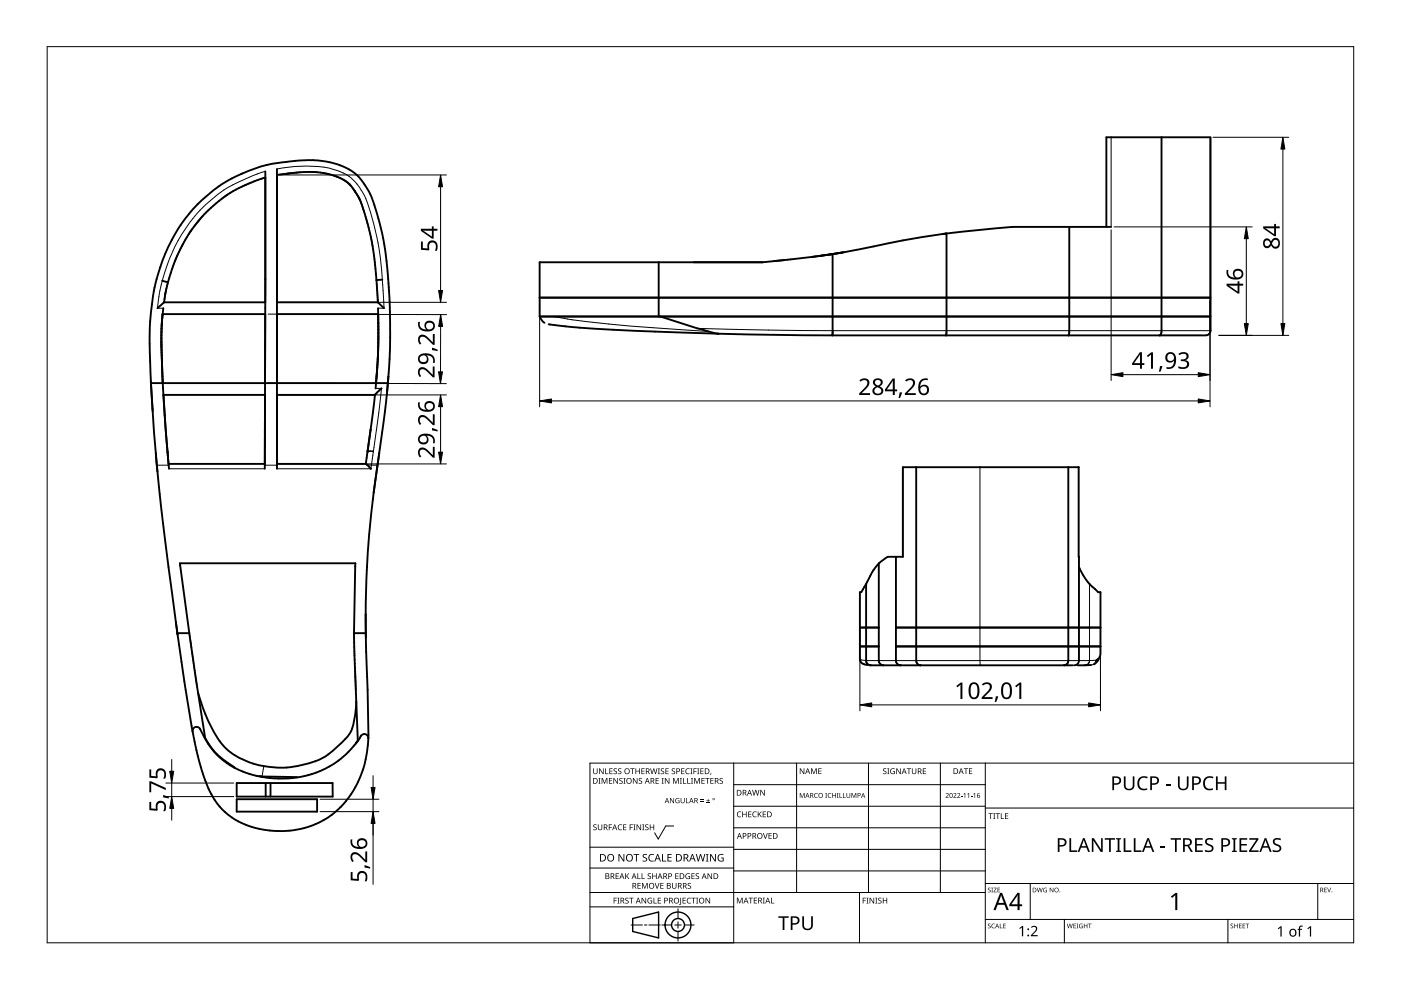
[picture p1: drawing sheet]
<svg xmlns="http://www.w3.org/2000/svg" width="297mm" height="210mm" viewBox="0 0 297 210" stroke-linecap="round" stroke-linejoin="round" font-family="sans-serif">
<g fill="none" stroke="#000" stroke-width=".4">
<path d="M56.3 36.3l-.2 63.1M56.3 37.6l-3.9 1.5-3.5 1.8-2.9 2-2.9 2.8-2.5 3.1-2 3.3-1.6 3.5-1.4 4.3M58.7 37.1l4.7-.6h3.2l3 .4 2.6 .9M58.7 35.8v63.6M72.2 37.8h.1M72.2 37.8l1.3 .8 .9 .9 1.6 2.2 .7 1.6 1.2 4 .9 3.7 .6 3.7 .4 4.7M75.6 37.1a17.3 17.3 0 0 1 4.5 8.7 83.2 83.2 0 0 1 2.5 19.4l.1 9.1-.6 8.6M75.6 37.1a16.6 16.6 0 0 0-12.5-3 30.9 30.9 0 0 0-26.7 16.8 42.6 42.6 0 0 0-4.7 20l.3 10.3M246.3 29.1v41l-.2 .8-.2 .2M256.5 29.1h-21.9v19M256.7 29.1v41M34.4 59.5l1.2 .4"/>
<path d="M35.6 59.9l-.2 .8M79.8 59.4l.3 4.7M81.1 59.3l-1.3 .1M139.7 55.6v11.5M166.3 55.1l-4.6 .5h-47.3v11.5h142.1M172.2 54.5l-6 .6M174 54.2l-1.8 .3M176.5 53.9l-.1 17.2M178.8 53.5l-6.6 1M200.5 49.5h.1M200.6 49.5h.1M200.7 49.5l-8.4 1.3-16 3.1"/>
<path d="M200.7 49.5v20.6l-.1 1M226.7 48.1v22l-.1 1M235.6 48.1h-20.9l-14 1.4M34.5 66.6h21.7M34.5 66.6l-.3 5.3 .3 9.3M34.5 66.6h.1M34.6 65.3l-.1 1.3M34.8 64.1l-1.4 1.2M34.8 64.1h21.4M35.4 60.7l-.6 3.4M35.4 60.7h.1M58.7 64.1h21.4"/>
<path d="M58.7 66.6h21.5M80.1 64.1l1.3 1.2M80.2 65.3v1.3M80.2 66.6v1.9M80.2 68.5v.7M80.2 69.2l-.1 6.1-.5 7.1M82.3 79.9l-.1 1.3M114.4 63.1h142.1M114.5 67.2l.4 .7 .5 .5M116.3 68.8l5.4 .6 7.4 .5 23.3 .9M140 67.1l7.8 2.5 4.5 1.2M152.3 70.8h.1"/>
<path d="M152.4 70.8l24 .3M176.4 71.1h79.2M200.6 71.1h-.1M226.6 71.1h.1M245.9 71.1h.1M256.7 70.1a1 1 0 0 1-1 1M32 80.8l.4 6.2M32 81.2l1 14.9M32 81.2h50.2M33 96.1l.4 3.8M33.4 99.9l1.3 11.9 2.6 20.1M34.5 81.2h.1"/>
<path d="M34.5 81.2l.2 2.5M34.7 83.7l.8 12.2M34.7 83.7h21.5M35.5 95.9h.1M35.5 95.9l.3 3.5M35.7 98.4h20.4M58.7 98.4h18.9M58.7 83.7h20.8M77.6 98.4l1 1M77.9 95.7l-.3 2.7M77.9 95.7h.1M78.6 91.1l-.7 4.6"/>
<path d="M79.5 83.7l-.9 7.4M79.5 83.7h.1M80.4 96.1l-1.3 9.4-1 9.7-.5 10.1v8.9M80.4 96.1l-1.2 8.3M80.9 82.4l-1.4 1.3M80.9 82.4h.1M82.2 81.2l-.6 6-1.2 8.9M191.4 99.1v19M191.4 99.1h37.3l.1 41a1 1 0 0 1-1 1M194.3 99.1v41a.96 .96 0 0 0 .9 1M226.5 99.1v41a.96 .96 0 0 1-.9 1M38.2 119.9h.1"/>
<path d="M186.3 119.5l-1.3 1.7-1.4 2.6M186.3 119.5v20.6a.99 .99 0 0 0 1 1M190 118.1v22a.99 .99 0 0 0 .9 1M191.4 118.1h-3.2l-1.9 1.4M37.3 131.9l.3 2.3M37.3 131.9l.3 2.5M37.6 134.2v.2M37.6 134.2h2.5M37.6 134.4l1.7 11.2 1.5 9.5M40.1 134.2l1 6.4M40.1 134.2l-2-14.8h37.2l-.2 14.8M75.1 134.2l.4 14.5"/>
<path d="M75.1 134.2h2.5M77.5 130.2l.1 4.9M77.6 134.2v.9M77.6 135.1l.5 21.4M182.3 139.8a1.5 1.5 0 0 0 1.6 1.2M182.3 133.1h4M182.3 137.1h4M182.3 139.7h.1M183.6 123.8l-1 1.8h-.3v14.1M183.6 123.8v16.3a1 1 0 0 0 1 1h42.9M190 133.1h43.3M190 137.1h43.3"/>
<path d="M228.7 120.2a13.4 13.4 0 0 0 4.1 5.4h.5v12.8M233 139.7l-.5 .7M233.3 138.5l-.2 1-.5 .4-.3 .7-.4 .3M40.8 155.1a.91 .91 0 0 1 .9-1 .91 .91 0 0 1 .9 .9 17 17 0 0 0 15.4 10 21.7 21.7 0 0 0 7.3-.7M40.8 155.1l1.1 5.2 1.4 4.5a15.1 15.1 0 0 0 13.9 11.3 17.7 17.7 0 0 0 18.1-9.2M41.1 140.6l.9 6.3M42 146.9a32.3 32.3 0 0 0 5.4 11.3 17.3 17.3 0 0 0 14.2 4.5 16.1 16.1 0 0 0 9.1-3.6l.5-.5a9.8 9.8 0 0 0 3.6-4.5l.5-2.4 .2-3M42 146.9l1.5 9.5a14.5 14.5 0 0 0 6.2 6.3M75.5 148.7l.4 8.3-.5 .5M78.1 156.5a22.9 22.9 0 0 1-2.8 10.4M78.1 156.5a.89 .89 0 0 0-.8-.9 .89 .89 0 0 0-1 .8l-.4 .7a19 19 0 0 1-10.5 7.2M184.3 141l.2 .1"/>
<path d="M195.2 141.1h.1M225.6 141.1h.1M231.3 141l-2.9 .1M50.2 169.5h17v2.6h-17zM50.2 166h20.3v2.9h-20.3zM55 164.5l7.9 .3M56.3 166v2.9M57.4 166v2.9M65.4 164.3h-.1"/>
</g>
<g fill="none" stroke="#000" stroke-width=".21">
<path d="M56.3 36.3a30 30 0 0 0-14.5 8.9 36.6 36.6 0 0 0-8.4 20.1h1.2M58.7 35.8a24.5 24.5 0 0 1 13.5 .6 10.7 10.7 0 0 1 5.9 7.1 73.7 73.7 0 0 1 3.2 19.9l.1 1.9h-1.2M235.6 29.1v19M256.5 29.1v41a1 1 0 0 1-.9 1M117.4 67.1l4 .7 8.6 1 20.2 1.5M147.8 69.6l26.6 .5h82.3M176.6 70.1l-.1 1M33.2 98.6h2.6M34.6 82.4h.1M35.8 99.4h20.3M56.1 98.6h2.6M77.9 98.6h.8"/>
<path d="M78.7 98.6l-.1 .8h-19.9M78.7 98.6h1.3M79.2 95.7l-.5 2.9M79.2 95.7h-1.3M79.2 95.7h.1M79.6 82.4h1.3l-1.7 13.3M191.4 99.1v19M207.8 99.1v41l.1 1M228.7 99.1v19M182.3 139.7l.4 .2 .9 .2h47.4M231 123.8v16.3M232.3 140a.99 .99 0 0 1-1 1"/>
<path d="M232.3 140l-1.3 .1M232.6 139.9l-.3 .1M183.6 140.1a1 1 0 0 0 1 1M230 141.1a1.03 1.03 0 0 0 1-1 1 1 0 0 1-1 1zM55.9 162.4l-.3 2.2"/>
</g>
<circle cx="77.9" cy="95.7" r=".2" fill="#000"/>
<path d="M10 9.9h277v190h-277z" fill="none" stroke="#000" stroke-width=".21"/>
<g fill="none" stroke="#000" stroke-width=".21">
<path d="M125.1 179.6h30.5M142.8 175.1h-1.6l-1.6 2.8-.8-1.3M155.6 161.8v38.1h-30.5v-38.1h161.9M155.6 166.4h53.3M155.6 170.9h53.3M155.6 175.5h53.3M168.9 161.8v27.4M184.1 161.8v27.4M199.4 161.8v27.4M208.9 161.8v38.1M208.9 171.3h78.1M125.1 192.3h30.5"/>
<path d="M125.1 189.2h83.8M125.1 184h30.5M133.8 196.1h2.4M136.6 196.1h.6M137.6 196.1h2.4M140.3 196.1h2.1M143.1 196.1h1.3M143.7 192.7v2M143.7 195.4v1.4M143.7 197.5v2M145.1 196.1h2.1M155.6 180.1h53.3"/>
<path d="M155.6 184.7h53.3M182.2 189.2v10.7M208.9 194.9h78.1M208.9 187.3h78.1M218.4 187.3v7.6M225.7 194.9v5M260.3 194.9v5M279.4 187.3v7.6"/>
</g>
<g fill="#000">
<path d="M125.8 174.9l.5-.1h.2l-.1 .2a.25 .25 0 0 0-.3-.1 .25 .25 0 0 0 0 .4 .4 .4 0 0 1 .4 .3 .4 .4 0 0 1-.2 .5 .4 .4 0 0 1-.5-.3v.1a.27 .27 0 0 0 .5 0 .27 .27 0 0 0-.1-.4l-.4-.2zM125.8 162.9h.1v.8a.32 .32 0 0 0 .3 .3 .32 .32 0 0 0 .3-.3v-.8h.2v.8a.47 .47 0 0 1-.5 .4 .47 .47 0 0 1-.4-.4zM126.9 165h.4l-.1 .1v1l.1 .1h-.4l.1-.1v-1zM126.8 174.8h.1v.8a.32 .32 0 0 0 .3 .3 .32 .32 0 0 0 .3-.3v-.8h.2v.8a.47 .47 0 0 1-.5 .4 .47 .47 0 0 1-.4-.4zM127 162.9h.2l.6 1v-1h.2v1.2h-.2l-.7-1 .1 1h-.2zM127.6 165h.2l.4 1 .4-1h.2v1.2h-.2v-1.1l-.4 1.1h-.1l-.4-1.1v1.1h-.1zM128.3 162.9h.2v1.1h.5v.1h-.7zM129.1 174.8h.7v.1h-.6v.5h.5v.1h-.5v.5h-.1zM129.1 165h.7v.1h-.5v.4h.5v.1h-.5v.4h.5v.2h-.7zM129.2 162.9h.7v.1h-.5v.4h.4v.2h-.4v.4h.5v.1h-.7zM130.1 163l.5-.1 .2 .1v.1a.25 .25 0 0 0-.4-.1 .25 .25 0 0 0 0 .4 .4 .4 0 0 1 .4 .3 .4 .4 0 0 1-.2 .5 .4 .4 0 0 1-.5-.3v.1a.27 .27 0 0 0 .5 0 .27 .27 0 0 0-.1-.4l-.4-.2zM130.1 165h.1l.7 1v-1h.1v1.2h-.2l-.6-1v1h-.1z"/>
<path d="M131.1 175l.5-.2 .3 .1-.1 .1a.49 .49 0 0 0-.7 .4 .49 .49 0 0 0 .8 .4 .57 .57 0 0 1-.8 0 .57 .57 0 0 1 0-.8zM131.1 163l.4-.1 .2 .1v.1a.25 .25 0 0 0-.4-.1 .25 .25 0 0 0 0 .4 .4 .4 0 0 1 .5 .3 .4 .4 0 0 1-.3 .5 .4 .4 0 0 1-.5-.3l.1 .1a.27 .27 0 0 0 .4 0 .27 .27 0 0 0-.1-.4l-.3-.2zM131.3 165.1l.5-.2 .2 .1v.1a.25 .25 0 0 0-.4-.1 .25 .25 0 0 0 0 .4 .4 .4 0 0 1 .4 .3 .4 .4 0 0 1-.2 .5 .4 .4 0 0 1-.5-.2h.1a.27 .27 0 0 0 .4 .1 .27 .27 0 0 0-.1-.4l-.4-.3zM132.2 165h.4l-.1 .1v1l.1 .1h-.4l.1-.1v-1zM132.1 174.8h.7v.1h-.5v.4h.5v.1h-.5v.5h.5v.1h-.7zM133.5 174.8h.7v.1h-.5v.5h.5v.1h-.5v.5h-.2zM133.6 162.9h.9v.1h-.3v1.1h-.2v-1.1h-.4zM134.3 174.8h.4l-.1 .1v1l.1 .1h-.4l.1-.1v-1zM134.2 165h.2l.6 1v-1h.2v1.2h-.2l-.7-1v1h-.1zM134.7 162.9h.2v.5h.6v-.5h.2v1.2h-.2v-.5h-.6v.5h-.2zM135 174.8h.1l.7 1v-1h.1v1.2h-.2l-.6-1v1h-.1zM135.5 165.1l.4-.2 .2 .1v.1a.25 .25 0 0 0-.4-.1 .25 .25 0 0 0 0 .4 .4 .4 0 0 1 .5 .3 .4 .4 0 0 1-.3 .5 .4 .4 0 0 1-.5-.2h.1a.27 .27 0 0 0 .4 .1 .27 .27 0 0 0-.1-.4l-.3-.3z"/>
<path d="M136.2 174.8h.4l-.1 .1v1l.1 .1h-.4l.1-.1v-1zM136 162.9h.7v.1h-.6v.4h.5v.2h-.5v.4h.6v.1h-.7zM136.8 174.9l.4-.1h.3l-.1 .2a.25 .25 0 0 0-.3-.1 .25 .25 0 0 0 0 .4 .4 .4 0 0 1 .4 .3 .4 .4 0 0 1-.3 .5 .4 .4 0 0 1-.4-.3v.1a.27 .27 0 0 0 .5 0 .27 .27 0 0 0-.1-.4l-.4-.2zM137.8 174.8h.1v.5h.6v-.5h.2v1.2h-.2v-.6h-.6v.6h-.1zM137.8 162.9h.2l.3 1 .2-1h.2l.3 1 .2-1h.2l-.3 1.2h-.2l-.3-1-.3 1h-.1zM139 165h.7v.1h-.5v.4h.4v.1h-.4v.4h.5v.2h-.7zM139.5 162.9h.4l-.1 .1v1l.1 .1h-.4l.1-.1v-1zM140.3 165h.4l-.1 .1v1l.1 .1h-.4l.1-.1v-1zM140.1 163l.5-.1 .2 .1v.1a.25 .25 0 0 0-.4-.1 .25 .25 0 0 0 0 .4 .4 .4 0 0 1 .4 .3 .4 .4 0 0 1-.2 .5 .4 .4 0 0 1-.5-.3l.1 .1a.27 .27 0 0 0 .4 0 .27 .27 0 0 0-.1-.4l-.4-.2zM141.1 162.9h.7v.1h-.6v.4h.5v.2h-.5v.4h.6v.1h-.7zM141 165h.1l.7 1v-1h.1v1.2h-.2l-.6-1v1h-.1zM142.1 169.2h.1l.6 .9v-.9h.1v1.1h-.1l-.6-.9v.9h-.1z"/>
<path d="M142.5 163l.4-.1 .2 .1v.1a.25 .25 0 0 0-.4-.1 .25 .25 0 0 0 0 .4 .4 .4 0 0 1 .4 .3 .4 .4 0 0 1-.2 .5 .4 .4 0 0 1-.5-.3l.1 .1a.27 .27 0 0 0 .4 0 .27 .27 0 0 0-.1-.4l-.4-.2zM142.7 165h.2l.4 1 .4-1h.2v1.2h-.1v-1.1l-.4 1.1h-.2l-.4-1.1v1.1h-.1zM143.3 169.3l.5-.1 .3 .1-.1 .1a.45 .45 0 0 0-.7 .3 .45 .45 0 0 0 .6 .5v-.4h-.2v-.1h.4v.6a.6 .6 0 0 1-.8-.2 .6 .6 0 0 1 0-.8zM144.1 165h.5l-.2 .1v1l.2 .1h-.5l.2-.1v-1zM144.8 165h.2v1h.5v.2h-.7zM144.4 162.9h.7v.1h-.5v.4h.5v.2h-.5v.4h.5v.1h-.7zM144.3 169.2h.2v.7a.28 .28 0 0 0 .2 .3 .28 .28 0 0 0 .3-.3v-.7h.2v.7a.42 .42 0 0 1-.5 .4 .42 .42 0 0 1-.4-.4zM145.4 169.2h.2v1h.5v.1h-.7zM145.7 165h.2v1h.5v.2h-.7zM145.5 163.1l.4-.2 .3 .1v.1a.49 .49 0 0 0-.7 .4 .49 .49 0 0 0 .7 .5 .57 .57 0 0 1-.8-.1 .57 .57 0 0 1 0-.8zM146.4 162.9h.4l-.1 .1v1l.1 .1h-.4l.1-.1v-1zM146.5 165h.4l-.1 .1v1l.1 .1h-.4l.1-.1v-1z"/>
<path d="M147 162.9h.7v.1h-.5v.5h.5v.1h-.5v.5h-.2zM147.2 165h.2l.4 1 .4-1h.2v1.2h-.2l.1-1.1-.5 1.1h-.1l-.4-1.1v1.1h-.1zM147.8 162.9h.5l-.2 .1v1l.2 .1h-.5l.2-.1v-1zM148.5 169.9h.7v.1h-.7zM148.5 169.5h.7v.2h-.7zM148.5 162.9h.7v.1h-.6v.4h.5v.2h-.5v.4h.6v.1h-.7zM148.7 165h.7v.1h-.5v.4h.5v.1h-.5v.4h.5v.2h-.7zM149.8 170.2h.7v.1h-.7zM149.5 165h.9v.1h-.3v1.1h-.2v-1.1h-.4zM150.1 169.4l.1 .3h.3l-.3 .1v.3l-.1-.3h-.3l.3-.1zM150.7 163.9h.1l-.2 .4zM150.6 165h.7v.1h-.5v.4h.5v.1h-.5v.4h.5v.2h-.7z"/>
<path d="M152.6 165.1l.4-.2 .3 .1-.1 .1a.25 .25 0 0 0-.4-.1 .25 .25 0 0 0 0 .4 .4 .4 0 0 1 .5 .3 .4 .4 0 0 1-.3 .5 .4 .4 0 0 1-.5-.2h.1a.27 .27 0 0 0 .5 .1 .27 .27 0 0 0-.1-.4l-.4-.3zM156.4 172.2l.4-.2 .4 .1-.1 .1a.49 .49 0 0 0-.7 .5 .49 .49 0 0 0 .7 .4 .57 .57 0 0 1-.8 0 .57 .57 0 0 1 0-.8zM157.4 172.1h.1v.5h.7v-.5h.1v1.2h-.1v-.6h-.7v.6h-.1zM158.6 172.1h.7v.1h-.5v.4h.5v.1h-.5v.4h.5v.2h-.7zM159.7 172.2l.4-.2 .3 .1v.1a.49 .49 0 0 0-.7 .5 .49 .49 0 0 0 .7 .4 .57 .57 0 0 1-.8 0 .57 .57 0 0 1 0-.8zM159.5 167.5h.1l.3 1 .3-1h.1l.3 1 .3-1h.1l-.3 1.2h-.2l-.3-1.1-.3 1.1h-.1zM160.7 172.1h.1v.6l.5-.6h.2l-.5 .5 .5 .7h-.1l-.5-.6-.1 .6h-.1zM161.8 176.6h.1l.4 1.1 .3-1.1h.2l-.5 1.2h-.1zM161.2 167.5h.2l.6 1v-1h.2v1.2h-.2l-.7-1v1h-.1zM161.7 172.1h.7v.1h-.5v.4h.5v.1h-.5v.4h.5v.2h-.7zM162.9 176.6h.7v.2h-.5v.3h.5v.2h-.5v.4h.5v.1h-.7zM169.6 168.1h.2l.3 .9 .3-.9h.2v1.1h-.1v-.9l-.5 .9-.3-.9v.9h-.1z"/>
<path d="M169.6 162.9h.2l.6 1v-1h.1v1.2h-.1l-.7-1v1h-.1zM172 162.9h.2l.4 1 .3-1h.3v1.2h-.2v-1l-.4 1h-.1l-.4-1.1v1.1h-.1zM172.7 168.3l.4-.2 .3 .1-.1 .1a.41 .41 0 0 0-.6 .4 .41 .41 0 0 0 .7 .3 .48 .48 0 0 1-.7 0 .48 .48 0 0 1 0-.7zM173.5 162.9h.7v.1h-.5v.4h.4v.1h-.4v.5h.5v.1h-.7zM175 168.1h.3l-.1 .1 .1 1h-.3l.1-.1zM175.6 168.3l.4-.2 .3 .1-.1 .1a.41 .41 0 0 0-.6 .4 .41 .41 0 0 0 .6 .3 .48 .48 0 0 1-.7 0 .48 .48 0 0 1 .1-.7zM176.4 168.1h.2v.5h.5v-.5h.1v1.1h-.1v-.5h-.5v.5h-.2zM177.4 168.1h.4l-.1 .1 .1 1h-.4l.1-.1zM178 168.1h.1v1h.5v.1h-.6zM178.7 168.1h.2v1h.4v.1h-.6zM179.5 168.1h.1v.7a.26 .26 0 0 0 .3 .3 .26 .26 0 0 0 .2-.3v-.7h.2v.7a.39 .39 0 0 1-.4 .4 .39 .39 0 0 1-.4-.4zM180.5 168.1h.2l.3 .9 .4-.9h.2v1.1h-.2v-.9l-.4 .9-.4-.9 .1 .9h-.2z"/>
<path d="M187.3 163l.4-.1 .2 .1v.1a.25 .25 0 0 0-.4-.1 .25 .25 0 0 0 0 .4 .4 .4 0 0 1 .5 .3 .4 .4 0 0 1-.3 .5 .4 .4 0 0 1-.5-.3l.1 .1a.27 .27 0 0 0 .4 0 .27 .27 0 0 0-.1-.4l-.3-.2zM188.1 162.9h.5l-.2 .1v1l.2 .1h-.5l.2-.1v-1zM188.9 163.1l.5-.2 .3 .1v.1a.5 .5 0 0 0-.8 .4 .5 .5 0 0 0 .7 .5v-.4h-.3v-.1h.4v.6a.66 .66 0 0 1-.8-.1 .66 .66 0 0 1 0-.9zM190 162.9h.2l.7 1-.1-1h.2v1.2h-.2l-.6-1v1h-.2zM192.3 162.9h.9v.1h-.4v1.1h-.2v-1.1h-.3zM193.3 162.9h.2v.8a.32 .32 0 0 0 .3 .3 .32 .32 0 0 0 .3-.3v-.8h.2v.8a.47 .47 0 0 1-.5 .4 .47 .47 0 0 1-.5-.4zM195.7 162.9h.6v.1h-.5v.4h.5v.2h-.5v.4h.5v.1h-.6zM200.5 168.3a.37 .37 0 0 1 .6 0 .37 .37 0 0 1-.2 .5l-.3 .3h.6v.1h-.7l.3-.4a.27 .27 0 0 0 .2-.4 .27 .27 0 0 0-.4-.1zM202.1 168.3a.37 .37 0 0 1 .6 0 .37 .37 0 0 1-.2 .5l-.2 .3h.5v.1h-.7l.3-.4a.27 .27 0 0 0 .3-.4 .27 .27 0 0 0-.5-.1zM202.9 168.3a.37 .37 0 0 1 .6 0 .37 .37 0 0 1-.2 .5l-.2 .3h.5v.1h-.7l.3-.4a.27 .27 0 0 0 .3-.4 .27 .27 0 0 0-.5-.1zM203.7 168.7h.4v.1h-.4zM204.3 168.4l.3-.3v1.1h-.1v-.9z"/>
<path d="M204.3 162.9h1v.1h-.4v1.1h-.2v-1.1h-.4zM205.1 168.4l.4-.3v1.1h-.2v-.9zM205.8 168.7h.4v.1h-.4zM205.4 162.9h.7v.1h-.5v.4h.5v.1h-.5v.5h.5v.1h-.7zM206.4 168.4l.3-.3v1.1h-.1v-.9zM209.6 172.4h.9v.2h-.4v1h-.1v-1h-.4zM210.6 172.4h.4l-.1 .1v1l.1 .1h-.4l.1-.1v-1zM211.1 172.4h.9v.2h-.4v1h-.1v-1h-.4zM212.2 172.4h.2v1.1h.5v.1h-.7zM213.1 172.4h.7v.2h-.6v.3h.5v.2h-.5v.4h.6v.1h-.7zM238.3 164.6h.3v1.9a.76 .76 0 0 0 .8 .7 .76 .76 0 0 0 .8-.7v-1.9h.3v1.9a1.12 1.12 0 0 1-1.1 1.1 1.12 1.12 0 0 1-1.1-1.1zM241.5 165a1.63 1.63 0 0 1 1.8-.3l-.1 .4a1.14 1.14 0 0 0-1.4 .1 1.14 1.14 0 0 0-.2 1.4 1.11 1.11 0 0 0 1.6 .5v.3a1.52 1.52 0 0 1-1.9-.5 1.52 1.52 0 0 1 .2-1.9z"/>
<path d="M246 179.4h.9v.3h-.9zM247.2 166.3h1v.3h-1zM249.7 164.6h.4v1.9a.76 .76 0 0 0 .8 .7 .76 .76 0 0 0 .7-.7v-1.9h.4v1.9a1.12 1.12 0 0 1-1.1 1.1 1.12 1.12 0 0 1-1.2-1.1zM255.4 165a1.63 1.63 0 0 1 1.9-.3l-.2 .4a1.14 1.14 0 0 0-1.4 .1 1.14 1.14 0 0 0-.2 1.4 1.11 1.11 0 0 0 1.7 .5v.3a1.52 1.52 0 0 1-1.9-.5 1.52 1.52 0 0 1 .1-1.9zM255.6 178a1.38 1.38 0 0 1 1.6-.2l-.1 .4-.3-.2a.55 .55 0 0 0-.9 .3 .55 .55 0 0 0 .6 .7 .88 .88 0 0 1 .8 1.1 .88 .88 0 0 1-1.3 .6l-.5-.2v-.3l.1 .1a.82 .82 0 0 0 1.3-.4l-.1-.3-.4-.3a.88 .88 0 0 1-.8-1.3zM257.8 164.6h.4v1.2h1.5v-1.2h.3v2.9h-.3v-1.3h-1.5v1.3h-.4zM270 178a1.38 1.38 0 0 1 1.6-.2l-.1 .4-.4-.2a.55 .55 0 0 0-.9 .3 .55 .55 0 0 0 .7 .7 .88 .88 0 0 1 .7 1.1 .88 .88 0 0 1-1.2 .6l-.6-.2v-.3l.2 .1a.82 .82 0 0 0 1.3-.4l-.1-.3-.5-.3a.88 .88 0 0 1-.7-1.3zM130.1 190.3h.7v.2h-.5v.4h.4v.1h-.4v.6h-.2zM130.5 185.2h.7v.1h-.5v.4h.5v.1h-.5v.4h.5v.2h-.7zM130.9 190.3h.4l-.1 .2v.9l.1 .2h-.4l.1-.2v-.9zM131.1 181.1h.3l.8 1.3v-1.3h.2v1.6h-.3l-.8-1.4v1.4h-.2zM132.6 190.5l.4-.2 .3 .1-.1 .1a.25 .25 0 0 0-.4-.1 .25 .25 0 0 0 0 .4 .4 .4 0 0 1 .5 .3 .4 .4 0 0 1-.3 .5 .4 .4 0 0 1-.5-.2h.1a.27 .27 0 0 0 .5 .1 .27 .27 0 0 0-.1-.5l-.4-.2z"/>
<path d="M132.6 185.2h.1v.6l.6-.6h.1l-.5 .5 .5 .7h-.1l-.5-.6-.1 .6h-.1zM133.4 190.3h.9v.2h-.4v1.1h-.1v-1.1h-.4zM134.3 181.1h1.2v.2h-.5v1.4h-.2v-1.4h-.5zM135.1 185.2h.2v1h.5v.2h-.7zM135.2 187.2h.6v.1h-.5v.4h.5v.2h-.5v.4h.5v.1h-.6zM136 185.2h.2v1h.5v.2h-.7zM136.1 187.2h.2l.4 1 .4-1h.2v1.2h-.1v-1l-.4 1h-.2l-.4-1 .1 1h-.2zM136 190.3h.2l.7 1.1-.1-1.1h.2v1.3h-.2l-.6-1v1h-.2zM136.3 181.2l.3-.1h.6l-.2 .2a.33 .33 0 0 0-.5 .1 .33 .33 0 0 0 .4 .4 .49 .49 0 0 1 .3 .7 .49 .49 0 0 1-.8 .2l-.2-.1v-.2l.3 .1a.35 .35 0 0 0 .5-.2 .35 .35 0 0 0-.4-.4l-.3-.3zM137.4 190.5l.6-.2 .3 .1-.1 .1a.5 .5 0 0 0-.8 .4 .5 .5 0 0 0 .7 .5v-.3h-.3v-.2h.5v.6a.66 .66 0 0 1-.9-.1 .66 .66 0 0 1 0-.9zM137.4 185.3l.4-.2 .2 .1v.1a.25 .25 0 0 0-.4-.1 .25 .25 0 0 0 0 .4 .4 .4 0 0 1 .4 .3 .4 .4 0 0 1-.2 .5 .4 .4 0 0 1-.5-.2h.1a.27 .27 0 0 0 .4 .1 .27 .27 0 0 0-.1-.4l-.4-.3zM137.7 181.3l.5-.2h.5l-.1 .2a.63 .63 0 0 0-.9 .6 .63 .63 0 0 0 .9 .5v.2a.83 .83 0 0 1-1-.3 .83 .83 0 0 1 .1-1z"/>
<path d="M138.6 190.3h.1v1.1h.5v.2h-.6zM138.8 187.2h.2l.3 1.1 .4-1.1h.1l-.4 1.2h-.2zM138.3 185.2h.2v.5h.6v-.5h.1v1.2h-.1v-.6h-.6v.6h-.2zM139.5 190.3h.6v.2h-.5v.4h.5v.1h-.5v.4h.5v.2h-.6zM140.4 181.1h.2v1.4h.6v.2h-.8zM140 187.2h.7v.1h-.5v.4h.4v.2h-.4v.4h.5v.1h-.7zM141.5 181.1h.9v.2h-.7v.4h.7v.2h-.7v.6h.7v.2h-.9zM142.5 187.2h.1v.8a.32 .32 0 0 0 .4 .3 .32 .32 0 0 0 .3-.3v-.8h.1v.8a.47 .47 0 0 1-.5 .4 .47 .47 0 0 1-.4-.4zM143.2 185.2h.7v.1h-.6v.4h.5v.1h-.5v.4h.6v.2h-.7zM144.2 190.3h.2v1.3l-.1 .2-.3 .1v-.2l.2-.1zM144.7 190.3h.7v.2h-.5v.4h.5v.1h-.5v.4h.5v.2h-.7zM145.5 185.3l.4-.2 .4 .1-.1 .1a.5 .5 0 0 0-.7 .4 .5 .5 0 0 0 .7 .5v-.3h-.3v-.2h.4v.6a.66 .66 0 0 1-.9-.1 .66 .66 0 0 1 .1-.9z"/>
<path d="M145.8 190.5l.4-.2 .3 .1v.1a.49 .49 0 0 0-.7 .5 .49 .49 0 0 0 .7 .4 .57 .57 0 0 1-.8 0 .57 .57 0 0 1 0-.8zM145.9 187.3l.4-.1 .2 .1v.1a.25 .25 0 0 0-.4-.1 .25 .25 0 0 0 0 .4 .4 .4 0 0 1 .4 .3 .4 .4 0 0 1-.2 .5 .4 .4 0 0 1-.5-.3l.1 .1a.27 .27 0 0 0 .4 0 .27 .27 0 0 0-.1-.4l-.4-.2zM146.6 190.3h.9v.2h-.4v1.1h-.1v-1.1h-.4zM146.6 185.2h.7v.1h-.5v.4h.5v.1h-.5v.4h.5v.2h-.7zM147.6 190.3h.4l-.1 .2v.9l.1 .2h-.4l.1-.2v-.9zM147.5 185.3l.5-.2 .2 .1v.1a.25 .25 0 0 0-.4-.1 .25 .25 0 0 0 0 .4 .4 .4 0 0 1 .4 .3 .4 .4 0 0 1-.2 .5 .4 .4 0 0 1-.5-.2h.1a.27 .27 0 0 0 .4 .1 .27 .27 0 0 0-.1-.4l-.4-.3zM147.5 181.1h.2l.4 1.3 .3-1.3h.2l.4 1.3 .3-1.3h.2l-.4 1.6h-.2l-.4-1.4-.3 1.4h-.2zM149.7 181.1h.5l-.2 .1v1.3l.2 .2h-.5l.1-.2v-1.3zM149.6 190.3h.2l.6 1.1v-1.1h.2v1.3h-.2l-.7-1v1h-.1zM150 185.2h.2l.6 1v-1h.2v1.2h-.2l-.7-1 .1 1h-.2zM150.5 181.1h.3l.8 1.3v-1.3h.2v1.6h-.3l-.8-1.4v1.4h-.2zM152.3 181.3l.8-.2h.3l-.1 .2a.65 .65 0 0 0-1 .5 .65 .65 0 0 0 .9 .7v-.5h-.3v-.2h.5v.8a.86 .86 0 0 1-1.1-.2 .86 .86 0 0 1 0-1.1z"/>
<path d="M156.2 190.3h.3l.3 1 .4-1h.3v1.2h-.2v-1l-.4 1h-.1l-.4-1v1h-.2zM158.7 190.3h.9v.2h-.3v1h-.2v-1h-.4zM159.8 190.3h.7v.2h-.5v.3h.5v.2h-.5v.4h.5v.1h-.7zM161.7 190.3h.5l-.2 .2v.9l.2 .1h-.5l.2-.1v-.9zM163.5 190.3h.1v1.1h.6v.1h-.7zM165 194.3h2.2v.3h-.9v2.6h-.4v-2.6h-.9zM170.1 194.3h.4v1.9a.76 .76 0 0 0 .7 .7 .76 .76 0 0 0 .8-.7v-1.9h.3v1.9a1.12 1.12 0 0 1-1.1 1 1.12 1.12 0 0 1-1.1-1zM182.9 190.3h.7v.2h-.5v.4h.5v.1h-.5v.6h-.2zM183.7 190.3h.4l-.1 .2v.9l.1 .2h-.4l.1-.2v-.9zM184.4 190.3h.1l.7 1v-1h.1v1.3h-.1l-.7-1v1h-.1zM185.6 190.3h.4l-.1 .2v.9l.1 .2h-.4l.1-.2v-.9zM186.2 190.5l.5-.2 .2 .1v.1a.25 .25 0 0 0-.4-.1 .25 .25 0 0 0 0 .4 .4 .4 0 0 1 .4 .3 .4 .4 0 0 1-.2 .5 .4 .4 0 0 1-.5-.2 .27 .27 0 0 0 .5 .1 .27 .27 0 0 0-.1-.5l-.4-.2z"/>
<path d="M187.2 190.3h.1v.6h.6v-.6h.2v1.3h-.2v-.6h-.6v.6h-.1zM209.5 188.3l.3-.1 .2 .2a.24 .24 0 0 0-.3-.1 .24 .24 0 0 0-.1 .3 .24 .24 0 0 0 .3 .1 .31 .31 0 0 1 0 .5 .31 .31 0 0 1-.5-.2 .23 .23 0 0 0 .4 .2 .23 .23 0 0 0 0-.4l-.3-.2zM209.5 195.9l.3-.1 .2 .2a.24 .24 0 0 0-.3-.1 .24 .24 0 0 0-.1 .3 .24 .24 0 0 0 .3 .1 .31 .31 0 0 1 0 .5 .31 .31 0 0 1-.5-.1 .23 .23 0 0 0 .4 .1 .23 .23 0 0 0 0-.4l-.3-.2zM210.2 188.2h.3l-.1 .1 .1 .9h-.3l.1-.1zM210.3 196l.4-.2 .2 .1v.1a.39 .39 0 0 0-.6 .3 .39 .39 0 0 0 .6 .4 .46 .46 0 0 1-.7-.1 .46 .46 0 0 1 .1-.6zM210.7 188.2h.6l-.5 .9h.5v.1h-.7l.5-.9h-.4zM212 195.8h.1v.9l.4 .1h-.5zM211.5 188.2h.5l-.4 .1v.3h.4l-.4 .1v.4l.4 .1h-.5zM212.7 195.8h.5l-.4 .1v.3h.4l-.4 .2v.3l.4 .1h-.5zM216.1 196.8l.6-.5h.2v2.2h-.2v-1.9l-.4 .4zM218.6 196.5a.76 .76 0 0 1 1.2 0 .76 .76 0 0 1-.3 1.2l-.6 .6h1.1v.2h-1.4v-.2l.7-.8a.52 .52 0 0 0 .3-.8 .52 .52 0 0 0-.9 0zM219.8 188.2h.2l.2 .8 .2-.8h.1l.2 .8 .2-.8h.2l-.3 1h-.1l-.2-.8-.3 .8h-.1z"/>
<path d="M221.3 188.3h.7h-.1a.4 .4 0 0 0-.6 .4 .4 .4 0 0 0 .6 .4v-.3l-.3-.1h.4v.5a.53 .53 0 0 1-.7-.2 .53 .53 0 0 1 0-.7zM222.6 188.2h.1l.5 .8v-.8h.1v1h-.1l-.5-.8v.8h-.1zM226.7 177.7h.4v2.6h1.3v.3h-1.7zM226.2 195.8h.1l.2 .9 .3-.9h.1l.2 .9 .2-.9h.1l-.2 1h-.1l-.3-.8-.2 .8h-.1zM227.6 195.8h.5l-.4 .1v.3h.4l-.4 .2v.3l.4 .1h-.5zM228.3 195.8h.3l-.1 .1 .1 .9h-.3l.1-.1zM228.9 196l.7-.1-.2 .1a.4 .4 0 0 0-.5 .3 .4 .4 0 0 0 .5 .4v-.3l-.2-.1h.4v.5a.53 .53 0 0 1-.7-.1 .53 .53 0 0 1 0-.7zM229.8 195.8h.1v.4h.5v-.4h.1v1h-.1v-.4h-.5v.4h-.1zM230.7 195.8h.7l-.3 .1v.9h-.1v-.9zM231.5 177.7h.4l1.6 2.4v-2.4h.3v2.9h-.4l-1.6-2.4v2.4h-.3zM234.2 177.7h2.2v.3h-.9v2.6h-.4v-2.6h-.9zM236.6 177.7h1.1v.2l-.4 .1v2.3l.4 .1v.2h-1.1v-.2l.4-.1v-2.3l-.4-.1z"/>
<path d="M238.2 177.7h.4v2.6h1.3v.3h-1.7zM240.4 177.7h.3v2.6h1.3v.3h-1.6zM248.2 177.7h2.2v.3h-.9v2.6h-.4v-2.6h-.9zM248.3 190.1l.9-.8h.4v3.7h-.4v-3.2l-.7 .6zM253.4 177.7h1.6v.3h-1.3v.9h1.2v.4h-1.2v1h1.3v.3h-1.6zM260.9 195.9l.4-.1 .1 .2a.24 .24 0 0 0-.3-.1 .24 .24 0 0 0-.1 .3 .24 .24 0 0 0 .4 .1 .31 .31 0 0 1-.1 .5 .31 .31 0 0 1-.4-.1 .23 .23 0 0 0 .3 .1 .23 .23 0 0 0 .1-.4l-.4-.2zM261.2 177.7h1v.2l-.3 .1v2.3l.3 .1v.2h-1v-.2l.3-.1v-2.3l-.3-.1zM261.7 195.8h.1v.4h.5v-.4h.1v1h-.1v-.4h-.5v.4h-.1zM262.7 195.8h.5l-.4 .1v.3h.4l-.4 .2v.3l.4 .1h-.5zM263.5 195.8h.5l-.4 .1v.3h.4l-.4 .2v.3l.4 .1h-.5zM262.8 177.7h1.6v.3h-1.2v.9h1.2v.4h-1.2v1h1.2v.3h-1.6zM264.1 195.8h.7l-.3 .1v.9h-.1v-.9z"/>
<path d="M264.9 177.7h1.9v.3l-1.5 2.3h1.5v.3h-2v-.2l1.6-2.4h-1.5zM270.9 196.9l.6-.5h.2v2.2h-.2v-1.9l-.4 .3zM275.5 196.4l.7-.1v.2h-.4l-.1 .2-.1 .2h.5v.2h-.5v1.5h-.2v-1.5h-.3l.3-.2zM277.2 196.9l.6-.5h.2v2.2h-.3v-1.9l-.4 .3zM280.8 188.2h.5l-.4 .1v.3h.4l-.4 .1v.4l.4 .1h-.5zM281.4 188.2h.1l.3 .8 .3-.8h.1l-.3 1h-.2z"/>
<path d="M125.7 165h.4a.61 .61 0 0 1 .6 .6 .61 .61 0 0 1-.6 .6h-.4zM125.9 165.1v.9h.2a.48 .48 0 0 0 .5-.4 .48 .48 0 0 0-.5-.5z"/>
<path d="M128 174.8h.3a.35 .35 0 0 1 .5 .2 .35 .35 0 0 1-.3 .5l.4 .5h-.2l-.3-.5h-.2v.5h-.2zM128.2 174.9v.5h.1a.23 .23 0 0 0 .3-.2 .23 .23 0 0 0-.3-.3z"/>
<path d="M130.3 174.8h.1l.5 1.2h-.2l-.1-.4h-.5l-.2 .4h-.1zM130.3 175l-.2 .5h.4z"/>
<path d="M132.3 163.5a.61 .61 0 0 1 1.2 0 .61 .61 0 0 1-1.2 0zM132.6 163.5a.45 .45 0 0 0 .8 0 .45 .45 0 0 0-.8 0z"/>
<path d="M132.7 165.6a.61 .61 0 0 1 1.2 0 .61 .61 0 0 1-1.2 0zM133 165.6a.45 .45 0 0 0 .9 0 .45 .45 0 0 0-.9 0z"/>
<path d="M136.9 162.9h.4a.35 .35 0 0 1 .4 .3 .35 .35 0 0 1-.2 .4l.3 .5h-.2l-.3-.5h-.2v.5h-.2zM137.1 163v.5h.2a.23 .23 0 0 0 .3-.2 .23 .23 0 0 0-.3-.3z"/>
<path d="M137.2 165h.1l.5 1.2h-.2l-.1-.4h-.5l-.2 .4h-.1zM137.2 165.1l-.2 .6h.4z"/>
<path d="M137.9 165h.4a.35 .35 0 0 1 .4 .2 .35 .35 0 0 1-.2 .4l.3 .6h-.2l-.3-.5h-.2v.5h-.2zM138.1 165.1v.4h.2a.23 .23 0 0 0 .3-.2 .23 .23 0 0 0-.3-.2z"/>
<path d="M141.4 169.2h.1l.4 1.1h-.1l-.2-.3h-.4l-.1 .3h-.2zM141.4 169.3l-.2 .5h.4z"/>
<path d="M143.4 162.9h.3a.41 .41 0 0 1 .5 .5 .41 .41 0 0 1-.6 .3v.4h-.2zM143.6 163v.5a.29 .29 0 0 0 .4-.2 .29 .29 0 0 0-.4-.3z"/>
<path d="M146.5 169.2h.2l.4 1.1h-.2l-.1-.3h-.4l-.2 .3h-.1zM146.6 169.3l-.2 .5h.4z"/>
<path d="M147.2 169.2h.3a.31 .31 0 0 1 .4 .2 .31 .31 0 0 1-.2 .4l.3 .5h-.2l-.2-.5h-.2v.5h-.2zM147.4 169.3v.4h.1a.21 .21 0 0 0 .3-.2 .21 .21 0 0 0-.3-.2z"/>
<path d="M149.4 162.9h.4a.61 .61 0 0 1 .6 .6 .61 .61 0 0 1-.6 .6h-.4zM149.6 163v1h.2a.48 .48 0 0 0 .4-.5 .48 .48 0 0 0-.4-.5z"/>
<path d="M151.1 169.4a.24 .24 0 0 1 .4 0 .24 .24 0 0 1-.4 0zM151.2 169.4a.14 .14 0 0 0 .2 0 .14 .14 0 0 0-.2 0z"/>
<path d="M151.6 165h.3a.35 .35 0 0 1 .4 .2 .35 .35 0 0 1-.2 .4l.3 .6h-.2l-.2-.5h-.3v.5h-.1zM151.7 165.1v.4h.2a.23 .23 0 0 0 .3-.2 .23 .23 0 0 0-.3-.2z"/>
<path d="M156.7 176.6h.1l.5 1.2h-.1l-.2-.3h-.5l-.1 .3h-.2zM156.8 176.8l-.2 .5h.4z"/>
<path d="M156.2 167.5h.4a.61 .61 0 0 1 .6 .6 .61 .61 0 0 1-.6 .6h-.4zM156.4 167.6v1h.1a.48 .48 0 0 0 .5-.5 .48 .48 0 0 0-.4-.5z"/>
<path d="M157.5 167.5h.3a.35 .35 0 0 1 .4 .2 .35 .35 0 0 1-.2 .4l.3 .6h-.1l-.3-.5h-.3v.5h-.1zM157.6 167.6v.5h.2a.23 .23 0 0 0 .3-.3 .23 .23 0 0 0-.3-.2z"/>
<path d="M157.5 176.6h.3a.41 .41 0 0 1 .5 .5 .41 .41 0 0 1-.7 .3v.4h-.1zM157.6 176.8v.4a.29 .29 0 0 0 .5-.2 .29 .29 0 0 0-.5-.2z"/>
<path d="M158.5 176.6h.3a.41 .41 0 0 1 .5 .5 .41 .41 0 0 1-.6 .3v.4h-.2zM158.7 176.8v.4a.29 .29 0 0 0 .4-.2 .29 .29 0 0 0-.4-.2z"/>
<path d="M158.8 167.5h.2l.5 1.2h-.2l-.2-.4h-.4l-.2 .4h-.1zM158.9 167.6l-.2 .6h.4z"/>
<path d="M159.5 176.6h.4a.35 .35 0 0 1 .4 .3 .35 .35 0 0 1-.2 .4l.3 .5h-.2l-.3-.5h-.2v.5h-.2zM159.7 176.8v.4h.2a.23 .23 0 0 0 .3-.2 .23 .23 0 0 0-.3-.2z"/>
<path d="M160.4 177.2a.65 .65 0 0 1 1.3 0 .65 .65 0 0 1-1.3 0zM160.7 177.2a.45 .45 0 0 0 .9 0 .45 .45 0 0 0-.9 0z"/>
<path d="M162.7 172.1h.3a.61 .61 0 0 1 .6 .6 .61 .61 0 0 1-.6 .6h-.3zM162.8 172.2v.9h.2a.48 .48 0 0 0 .5-.4 .48 .48 0 0 0-.5-.5z"/>
<path d="M163.9 176.6h.4a.61 .61 0 0 1 .6 .7 .61 .61 0 0 1-.7 .5h-.3zM164 176.8v.9h.2a.48 .48 0 0 0 .5-.4 .48 .48 0 0 0-.5-.5z"/>
<path d="M171.1 168.1l.5 1.1-.2-.3h-.4l-.3 .3zM171.2 168.3l-.2 .4h.3z"/>
<path d="M171.2 162.9h.1l.5 1.2h-.2l-.1-.4h-.5l-.1 .4h-.2zM171.2 163.1l-.1 .5h.3z"/>
<path d="M171.8 168.1h.3a.29 .29 0 0 1 .3 .2 .29 .29 0 0 1-.2 .4l.3 .5h-.1l-.3-.5h-.2v.5h-.1zM171.9 168.3v.3h.2a.2 .2 0 0 0 .2-.2 .2 .2 0 0 0-.2-.1z"/>
<path d="M173.4 168.7a.55 .55 0 0 1 1.1 0 .55 .55 0 0 1-1.1 0zM173.7 168.7a.38 .38 0 0 0 .7 0 .38 .38 0 0 0-.7 0z"/>
<path d="M181.8 168.1h.3a.34 .34 0 0 1 .4 .5 .34 .34 0 0 1-.5 .2v.4h-.2zM182 168.3v.4a.25 .25 0 0 0 .3-.2 .25 .25 0 0 0-.3-.2z"/>
<path d="M183 168.1l.5 1.1-.3-.3h-.4l-.2 .3zM183 168.3l-.2 .4h.4z"/>
<path d="M191.6 162.9h.2l.4 1.2h-.1l-.2-.4h-.4l-.2 .4h-.1zM191.7 163.1l-.2 .5h.4z"/>
<path d="M194.6 162.9h.3a.35 .35 0 0 1 .5 .2 .35 .35 0 0 1-.3 .5l.4 .5h-.2l-.3-.5h-.3v.5h-.1zM194.7 163v.5h.2a.23 .23 0 0 0 .3-.2 .23 .23 0 0 0-.3-.3z"/>
<path d="M201.4 168.2l.4-.1 .1 .3 .1 .5-.2 .3-.3-.1-.2-.2zM201.5 168.3v.1a.37 .37 0 0 0-.1 .4 .37 .37 0 0 0 .4 .2 .4 .4 0 0 0 .1-.5 .4 .4 0 0 0-.4-.2z"/>
<path d="M202.2 162.9h.3a.61 .61 0 0 1 .6 .6 .61 .61 0 0 1-.6 .6h-.3zM202.3 163v1h.2a.48 .48 0 0 0 .5-.5 .48 .48 0 0 0-.5-.5z"/>
<path d="M203.7 162.9h.2l.4 1.2h-.1l-.2-.4h-.5l-.1 .4h-.2zM203.8 163.1l-.2 .5h.4z"/>
<path d="M207.3 168.2l.4-.1-.3 .2-.1 .3a.35 .35 0 0 1 .5 .2 .35 .35 0 0 1-.4 .5 .35 .35 0 0 1-.3-.5zM207.2 168.9a.25 .25 0 0 0 .5 0 .25 .25 0 0 0-.5 0z"/>
<path d="M224.3 177.7h.7a.92 .92 0 0 1 1.1 .9 .92 .92 0 0 1-1.1 .9h-.4v1.1h-.3zM224.6 178v1.2a.73 .73 0 0 0 .9-.1 .73 .73 0 0 0 .2-.8l-.4-.2z"/>
<path d="M235.8 164.6h.8a.92 .92 0 0 1 1.1 .9 .92 .92 0 0 1-1.2 .9h-.3v1.1h-.4zM236.2 164.9v1.2a.73 .73 0 0 0 .8-.1 .73 .73 0 0 0 .3-.8l-.4-.2z"/>
<path d="M243.9 164.6h.7a.92 .92 0 0 1 1.1 .9 .92 .92 0 0 1-1.1 .9h-.4v1.1h-.3zM244.2 164.9v1.2a.73 .73 0 0 0 .9-.1 .73 .73 0 0 0 .2-.8l-.4-.2z"/>
<path d="M250.8 177.7h.8a.84 .84 0 0 1 1.1 .6 .84 .84 0 0 1-.6 1l.8 1.3h-.4l-.7-1.2h-.6v1.2h-.4zM251.2 178v1.1h.4a.56 .56 0 0 0 .7-.5 .56 .56 0 0 0-.7-.6z"/>
<path d="M252.8 164.6h.7a.92 .92 0 0 1 1.1 .9 .92 .92 0 0 1-1.1 .9h-.4v1.1h-.3zM253.1 164.9v1.2a.73 .73 0 0 0 .9-.1 .73 .73 0 0 0 .2-.8l-.4-.2z"/>
<path d="M258.9 177.7h.8a.92 .92 0 0 1 1.1 .9 .92 .92 0 0 1-1.2 .9h-.3v1.1h-.4zM259.3 178v1.2a.73 .73 0 0 0 .8-.1 .73 .73 0 0 0 .3-.8l-.4-.2z"/>
<path d="M128.4 185.2h.3a.31 .31 0 0 1 .4 .1 .31 .31 0 0 1-.2 .4 .33 .33 0 0 1 .3 .4 .33 .33 0 0 1-.4 .3h-.4zM128.5 185.8v.4h.3a.23 .23 0 0 0 .2-.2 .23 .23 0 0 0-.3-.2zM128.5 185.3v.4h.2a.21 .21 0 0 0 .3-.2 .21 .21 0 0 0-.3-.2z"/>
<path d="M127.2 181.1h.5a.79 .79 0 0 1 .8 .8 .79 .79 0 0 1-.9 .8h-.4zM127.4 181.2v1.3h.2a.62 .62 0 0 0 .7-.6 .62 .62 0 0 0-.6-.7z"/>
<path d="M129.5 185.2h.3a.35 .35 0 0 1 .4 .2 .35 .35 0 0 1-.2 .4l.3 .6h-.1l-.3-.5h-.3v.5h-.1zM129.6 185.3v.4h.2a.23 .23 0 0 0 .3-.2 .23 .23 0 0 0-.3-.2z"/>
<path d="M128.9 181.3a.77 .77 0 0 1 1.2 .1 .77 .77 0 0 1-.2 1.1 .77 .77 0 0 1-1.1-.3v-.5zM129.1 181.4a.63 .63 0 0 0-.2 .8 .63 .63 0 0 0 .9 .2l.1-.1a.61 .61 0 0 0 0-.8 .61 .61 0 0 0-.8-.1z"/>
<path d="M131.6 190.3h.3a.35 .35 0 0 1 .4 .3 .35 .35 0 0 1-.2 .4l.3 .6h-.1l-.3-.5h-.3v.5h-.1zM131.7 190.5v.4h.2a.23 .23 0 0 0 .3-.2 .23 .23 0 0 0-.3-.2z"/>
<path d="M131.8 185.2h.1l.5 1.2h-.2l-.1-.4h-.5l-.1 .4h-.2zM131.8 185.3l-.1 .6h.3z"/>
<path d="M132.9 181.3a.77 .77 0 0 1 1.1 0 .77 .77 0 0 1-.1 1.2 .77 .77 0 0 1-1.1-.3l-.1-.5zM133.1 181.4a.63 .63 0 0 0-.2 .8 .63 .63 0 0 0 .9 .2l.1-.1a.61 .61 0 0 0 0-.8 .61 .61 0 0 0-.8-.1z"/>
<path d="M134.1 187.2h.3a.35 .35 0 0 1 .5 .2 .35 .35 0 0 1-.3 .5l.4 .5h-.2l-.3-.5h-.2v.5h-.2zM134.3 187.3v.5h.1a.23 .23 0 0 0 .3-.2 .23 .23 0 0 0-.3-.3z"/>
<path d="M134.4 185.2h.1l.5 1.2h-.2l-.1-.4h-.5l-.2 .4h-.1zM134.4 185.3l-.2 .6h.4z"/>
<path d="M135.3 190.3h.1l.5 1.3h-.2l-.1-.4h-.5l-.2 .4h-.1zM135.3 190.5l-.2 .5h.4z"/>
<path d="M137.5 187.8a.61 .61 0 0 1 1.2 0 .61 .61 0 0 1-1.2 0zM137.8 187.8a.45 .45 0 0 0 .8 0 .45 .45 0 0 0-.8 0z"/>
<path d="M139.3 181.1h.2l.6 1.6h-.2l-.2-.5h-.6l-.2 .5h-.2zM139.4 181.3l-.2 .7h.5z"/>
<path d="M139.9 185.2h.1l.5 1.2h-.2l-.1-.4h-.5l-.1 .4h-.2zM139.9 185.3l-.2 .6h.4z"/>
<path d="M140.6 185.2h.4a.35 .35 0 0 1 .4 .2 .35 .35 0 0 1-.2 .4l.3 .6h-.2l-.3-.5h-.2v.5h-.2zM140.8 185.3v.4h.2a.23 .23 0 0 0 .3-.2 .23 .23 0 0 0-.3-.2z"/>
<path d="M141.4 187.2h.3a.31 .31 0 0 1 .5 .2 .31 .31 0 0 1-.2 .4 .33 .33 0 0 1 .2 .4 .33 .33 0 0 1-.4 .2h-.4zM141.5 187.9v.4h.3a.23 .23 0 0 0 .3-.2 .23 .23 0 0 0-.3-.2zM141.5 187.3v.4h.3a.21 .21 0 0 0 .2-.2 .21 .21 0 0 0-.3-.2z"/>
<path d="M140.8 190.3h.4a.41 .41 0 0 1 .4 .5 .41 .41 0 0 1-.6 .3v.5h-.2zM141 190.5v.5a.29 .29 0 0 0 .5-.3 .29 .29 0 0 0-.5-.2z"/>
<path d="M141.9 190.3h.3a.35 .35 0 0 1 .4 .3 .35 .35 0 0 1-.2 .4l.3 .6h-.1l-.3-.5h-.3v.5h-.1zM142 190.5v.4h.2a.23 .23 0 0 0 .3-.2 .23 .23 0 0 0-.3-.2z"/>
<path d="M141.7 185.2h.3a.41 .41 0 0 1 .5 .5 .41 .41 0 0 1-.6 .2v.5h-.2zM141.9 185.3v.5a.29 .29 0 0 0 .4-.3 .29 .29 0 0 0-.4-.2z"/>
<path d="M143.7 187.2h.4a.35 .35 0 0 1 .4 .2 .35 .35 0 0 1-.2 .5l.3 .5h-.2l-.3-.5h-.2v.5h-.2zM143.9 187.3v.5h.2a.23 .23 0 0 0 .3-.2 .23 .23 0 0 0-.3-.3z"/>
<path d="M142.8 191a.61 .61 0 0 1 1.2 0 .61 .61 0 0 1-1.2 0zM143 191a.45 .45 0 0 0 .9 0 .45 .45 0 0 0-.9 0z"/>
<path d="M143.3 181.1h.5a.79 .79 0 0 1 .8 .8 .79 .79 0 0 1-.8 .8h-.5zM143.5 181.2v1.3h.2a.62 .62 0 0 0 .7-.6 .62 .62 0 0 0-.6-.7z"/>
<path d="M144.8 187.2h.3a.35 .35 0 0 1 .5 .2 .35 .35 0 0 1-.3 .5l.4 .5h-.2l-.3-.5h-.3v.5h-.1zM144.9 187.3v.5h.2a.23 .23 0 0 0 .3-.2 .23 .23 0 0 0-.3-.3z"/>
<path d="M144.1 185.2h.4a.61 .61 0 0 1 .6 .6 .61 .61 0 0 1-.6 .6h-.4zM144.3 185.3v.9h.1a.48 .48 0 0 0 .5-.4 .48 .48 0 0 0-.4-.5z"/>
<path d="M144.9 181.1h.5a.45 .45 0 0 1 .5 .3 .45 .45 0 0 1-.3 .6l.5 .7h-.3l-.4-.7h-.3v.7h-.2zM145.1 181.3v.5h.3a.3 .3 0 0 0 .3-.3 .3 .3 0 0 0-.3-.2z"/>
<path d="M146.7 181.1h.2l.6 1.6h-.2l-.2-.5h-.6l-.2 .5h-.2zM146.8 181.3l-.2 .7h.5z"/>
<path d="M148.1 191a.61 .61 0 0 1 1.2 0 .61 .61 0 0 1-1.2 0zM148.4 191a.45 .45 0 0 0 .9 0 .45 .45 0 0 0-.9 0z"/>
<path d="M149.2 185.2h.2l.4 1.2h-.1l-.2-.4h-.4l-.2 .4h-.1zM149.3 185.3l-.2 .6h.4z"/>
<path d="M151.3 185.2h.4a.61 .61 0 0 1 .6 .6 .61 .61 0 0 1-.7 .6h-.3zM151.5 185.3v.9h.1a.48 .48 0 0 0 .5-.4 .48 .48 0 0 0-.4-.5z"/>
<path d="M158.1 190.3h.1l.5 1.2h-.2l-.1-.3h-.5l-.1 .3h-.2zM158.2 190.5l-.2 .5h.4z"/>
<path d="M160.8 190.3h.3a.35 .35 0 0 1 .4 .3 .35 .35 0 0 1-.2 .4l.3 .5h-.1l-.3-.5h-.3v.5h-.1zM160.9 190.5v.4h.2a.23 .23 0 0 0 .3-.2 .23 .23 0 0 0-.3-.2z"/>
<path d="M162.7 190.3h.1l.5 1.2h-.1l-.2-.3h-.5l-.1 .3h-.2zM162.8 190.5l-.2 .5h.4z"/>
<path d="M167.7 194.3h.7a.92 .92 0 0 1 1.1 .9 .92 .92 0 0 1-1.1 .9h-.4v1.1h-.3zM168 194.6v1.1a.73 .73 0 0 0 .8 0 .73 .73 0 0 0 .3-.8l-.4-.3z"/>
<path d="M211.4 195.8l.5 1-.3-.3h-.4l-.2 .3zM211.4 196l-.1 .4h.3z"/>
<path d="M212 189.3h.5l1.4 3.7h-.5l-.4-1.2h-1.5l-.4 1.2h-.5zM212.2 189.8l-.5 1.6h1.1z"/>
<path d="M215.7 189.3h.5v2.4h.5v.4h-.5v.9h-.5v-.9h-1.7v-.3zM215.7 189.8l-1.3 1.9h1.3z"/>
<path d="M219 188.2h.3a.49 .49 0 0 1 .4 .5 .49 .49 0 0 1-.5 .5h-.2zM219.1 188.3v.8l.3-.1 .2-.2v-.3z"/>
<path d="M223.5 188.7a.49 .49 0 0 1 .9 0 .49 .49 0 0 1-.9 0zM223.7 188.7a.36 .36 0 0 0 .7 0 .36 .36 0 0 0-.7 0z"/>
<path d="M229.6 177.7h.4l1.1 2.9h-.4l-.3-.9h-1.2l-.3 .9h-.4zM229.8 178.1l-.5 1.3h.9z"/>
<path d="M243.3 177.7h.3l1.1 2.9h-.4l-.3-.9h-1.2l-.3 .9h-.4zM243.4 178.1l-.4 1.3h.9z"/>
<path d="M268.1 177.7h.4l1.1 2.9h-.4l-.3-.9h-1.2l-.3 .9h-.4zM268.3 178.1l-.5 1.3h1z"/>
<path d="M273.6 197.1a.82 .82 0 0 1 1.2 .1 .82 .82 0 0 1-.2 1.2 .82 .82 0 0 1-1.2-.4zM273.8 197.2a.6 .6 0 0 0-.2 .9 .6 .6 0 0 0 .9 .1l.1-.3a.53 .53 0 0 0-.1-.6 .53 .53 0 0 0-.7-.1z"/>
<path d="M279.9 188.2h.3a.28 .28 0 0 1 .3 .2 .28 .28 0 0 1-.1 .3l.2 .5-.4-.4h-.2v.4h-.1zM280 188.3v.4h.2a.19 .19 0 0 0 .2-.2 .19 .19 0 0 0-.2-.2z"/>
<circle cx="218" cy="198.4" r=".2"/>
<circle cx="218" cy="197" r=".2"/>
<circle cx="224.7" cy="189.1" r=".09"/>
<circle cx="282.4" cy="189.1" r=".09"/>
</g>
<g fill="none" stroke="#000" stroke-width=".3">
<path d="M134.1 194.7l5.5-1.3v5.5l-5.5-1.4z"/>
<circle cx="143.7" cy="196.1" r="1.37"/>
<circle cx="143.7" cy="196.1" r="2.74"/>
</g>
<g fill="none" stroke="#000" stroke-width=".21">
<path d="M59.3 37.1h35.4M93.4 39.6v22M257.2 29.1h16M272 31.6v37M235.6 48.7v32M236.2 48.1h29.3M264.2 50.6v18M56.9 66.6l37.8 .1M59.3 64.1h35.4M93.4 69.2v9.6M114.4 63.7v22.6M238.1 79.4h15.9"/>
<path d="M246.5 71.1h8.2M256.5 63.7v22.6M258.4 71.1h14.8M56.8 81.2l37.8 .1M59.3 83.7h35.4M59.3 98.4h35.4M93.4 86.2v9.7M116.9 85h137.1M182.3 133.7v17M233.3 133.7v17M184.8 149.5h46M35.2 166h14.4"/>
<path d="M35.2 168.9h14.4M36.4 161v2.5M36.4 166v2.9M36.4 171.4v2.5M67.9 172.1h12.4M67.9 169.5h12.4M79.1 164.5v2.5M79.1 169.5v18"/>
</g>
<g fill="#000" stroke="#000" stroke-width=".21">
<path d="M93.4 37.1l.4 2.5h-.8zM272 29.1l.4 2.5h-.8zM264.2 48.1l.5 2.5h-.9zM93.4 66.7l.4 2.5h-.8zM93 78.8h.8l-.4 2.5zM93 61.6h.8l-.4 2.5zM235.6 79.4l2.5-.4v.9zM254 79l2.5 .4-2.5 .5zM263.8 68.6h.9l-.5 2.5zM271.6 68.6h.8l-.4 2.5zM93.4 83.7l.4 2.5h-.8zM93 95.9h.8l-.4 2.5z"/>
<path d="M114.4 85l2.5-.4v.8zM254 84.6l2.5 .4-2.5 .4zM182.3 149.5l2.5-.5v.9zM230.8 149l2.5 .5-2.5 .4zM36.4 168.9l.4 2.5h-.8zM36 163.5h.8l-.4 2.5zM79.1 172.1l.4 2.5h-.8zM78.7 167h.8l-.4 2.5z"/>
</g>
<g fill="#000">
<path d="M89.3 51.2h.3v1.4l1.1 .1a1.17 1.17 0 0 1 .9-1.7 1.17 1.17 0 0 1 1.2 1.5l-.2 .7h-.4a1.03 1.03 0 0 0-.5-1.8 .93 .93 0 0 0-.7 1.5l-.1 .2-1.6-.1zM91.6 73.8l1.2 .3v.4l-1.2-.3zM88.9 78.1a1.5 1.5 0 0 1 2.1 .6l.7 .8 .1-1.8h.3v2.3h-.3l-1.1-1.1a.98 .98 0 0 0-1.7-.3v.5l.3 .6-.3 .3a1.46 1.46 0 0 1-.1-1.9zM88.9 71.2a1.5 1.5 0 0 1 2.1 .6l.8 .8v-1.8h.4v2.3h-.4l-1.1-1.1a.98 .98 0 0 0-1.7-.3v.5l.3 .6-.3 .3a1.47 1.47 0 0 1-.1-1.9zM243.2 75.4l.9-.7h.4v3.5h-.5v-3.1l-.6 .6zM246 77.6l.4 .1-.4 1.1h-.3zM249.8 75a1.25 1.25 0 0 1 1.3-.4 1.25 1.25 0 0 1 .9 .9 .85 .85 0 0 1-.7 .9 .93 .93 0 0 1 .8 1 .93 .93 0 0 1-1 .8l-1.3-.2v-.4a1.24 1.24 0 0 0 1.9-.3 .71 .71 0 0 0-1-.7h-.3v-.4a.81 .81 0 0 0 .8-.1 .81 .81 0 0 0 .3-.8 1.02 1.02 0 0 0-1.4 0zM91.6 90.8l1.2 .4v.3l-1.2-.3zM88.9 95.2a1.5 1.5 0 0 1 2.1 .6l.8 .7v-1.8h.4v2.3h-.4l-1.1-1.1a.98 .98 0 0 0-1.7-.2v.4l.3 .7-.3 .2a1.46 1.46 0 0 1-.1-1.8zM88.9 88.3a1.5 1.5 0 0 1 2.1 .6l.8 .7v-1.8h.4v2.3h-.4l-1.1-1.1a.98 .98 0 0 0-1.7-.2v.4l.3 .7-.3 .2a1.46 1.46 0 0 1-.1-1.8zM182.2 80.6a1.16 1.16 0 0 1 1.3-.4 1.16 1.16 0 0 1 .8 1.2l-.3 .6-1.3 1.4h1.8v.4h-2.3v-.4l1.1-1.1a.98 .98 0 0 0 .2-1.7h-.4l-.7 .3zM190.8 83.2h.4l-.4 1.2h-.3z"/>
<path d="M191.9 80.6a1.16 1.16 0 0 1 1.3-.4 1.16 1.16 0 0 1 .8 1.2l-.3 .6-1.3 1.4h1.8v.4h-2.3v-.4l1.1-1.1a.98 .98 0 0 0 .2-1.7h-.4l-.7 .3zM202.8 145.4l.9-.7h.4v3.5h-.5l.1-3-.7 .5zM208.2 145.1a1.16 1.16 0 0 1 1.3-.4 1.16 1.16 0 0 1 .8 1.1l-.3 .7-1.3 1.3h1.7v.4h-2.3v-.4l1.1-1.1a.98 .98 0 0 0 .3-1.6l-.5-.1-.6 .4zM211.1 147.6l.5 .1-.4 1.1h-.3zM215.2 145.4l1-.7h.3v3.5h-.4v-3l-.6 .5zM31.7 170h.4v1.4l1 .1a1.17 1.17 0 0 1 .9-1.7 1.17 1.17 0 0 1 1.2 1.6l-.2 .6h-.4a1.03 1.03 0 0 0 .3-1.1 1.03 1.03 0 0 0-.8-.7 .93 .93 0 0 0-.7 1.5l-.1 .2-1.6-.1zM31.7 163.1h.4v1.4l1 .1a1.17 1.17 0 0 1 .9-1.7 1.17 1.17 0 0 1 1.2 1.6l-.2 .6h-.4a1.03 1.03 0 0 0-.5-1.8 .93 .93 0 0 0-.7 1.5l-.1 .2-1.6-.1zM34.6 168.6l1.2 .4v.3l-1.2-.2zM31.7 165.6h.3l3.2 1.5v.4l-3.1-1.4v1.9h-.4zM74.4 184.9h.3v1.4l1.1 .1a1.17 1.17 0 0 1 .9-1.8 1.17 1.17 0 0 1 1.2 1.6l-.2 .7h-.4a1.03 1.03 0 0 0 .3-1.1 1.03 1.03 0 0 0-.8-.7 .93 .93 0 0 0-.7 1.5l-.1 .2-1.6-.2zM77.3 183.5l1.2 .4v.3l-1.2-.3zM74.6 181a1.5 1.5 0 0 1 2.1 .6l.8 .7v-1.8h.3v2.3h-.3l-1.1-1.1a.98 .98 0 0 0-1.7-.2v.4l.3 .7-.3 .2a1.47 1.47 0 0 1-.1-1.8z"/>
<path d="M89.2 48.5h2.4v-.5h.3v.5h.8v.4h-.8v1.7h-.3l-2.4-1.7zM89.7 48.9l1.9 1.3v-1.3z"/>
<path d="M260.1 57.2h.3a1.18 1.18 0 0 0 1.4 1.6 1.08 1.08 0 0 1-.1-1.6 1.08 1.08 0 0 1 1.6 .1 1.22 1.22 0 0 1 .1 1.4 1.22 1.22 0 0 1-1.3 .6 1.63 1.63 0 0 1-2-2.1zM261.7 58.1a.8 .8 0 0 0 1.6 0 .8 .8 0 0 0-1.6 0z"/>
<path d="M260.1 60.1h2.3v-.5h.4v.5h.8v.5h-.8v1.6h-.4l-2.3-1.6zM260.5 60.5l1.9 1.3v-1.2z"/>
<path d="M268.1 50.7a.88 .88 0 0 1 1.4 .5 1 1 0 0 1 1.3-.7 1 1 0 0 1 .6 1.3 .94 .94 0 0 1-.9 .9 .94 .94 0 0 1-1-.7 .91 .91 0 0 1-1.2 .6 .91 .91 0 0 1-.5-1.2zM269.7 51.6a.7 .7 0 0 0 1.4 0 .7 .7 0 0 0-1.4 0zM268.1 51.6a.6 .6 0 0 0 1.2 0 .6 .6 0 0 0-1.2 0z"/>
<path d="M267.8 48h2.3v-.5h.4v.5h.8v.4h-.8v1.7h-.3l-2.4-1.7zM268.3 48.4l1.8 1.3v-1.3z"/>
<path d="M88.9 75.3a2.18 2.18 0 0 1 3.2 .7v1h-.3a1.16 1.16 0 0 0-.2-1.2 1.16 1.16 0 0 0-1.2-.4 1.08 1.08 0 0 1 .1 1.6 1.08 1.08 0 0 1-1.6-.1 1.16 1.16 0 0 1 0-1.6zM89 76.1a.76 .76 0 0 0 1.5 0 .76 .76 0 0 0-1.5 0z"/>
<path d="M88.7 68.3h.3a1.18 1.18 0 0 0 1.4 1.5 1.08 1.08 0 0 1-.1-1.6 1.08 1.08 0 0 1 1.6 .1 1.22 1.22 0 0 1 .1 1.4 1.22 1.22 0 0 1-1.3 .6 1.63 1.63 0 0 1-2-2zM90.3 69.1a.8 .8 0 0 0 1.6 0 .8 .8 0 0 0-1.6 0z"/>
<path d="M241.7 74.7h.4v2.3h.5v.4h-.5v.8h-.4v-.8h-1.7v-.4zM241.7 75.1l-1.3 1.9h1.3z"/>
<path d="M247.4 75a1.22 1.22 0 0 1 1.4-.2 1.22 1.22 0 0 1 .6 1.4 1.64 1.64 0 0 1-2.1 2v-.4a1.16 1.16 0 0 0 1.2-.2 1.16 1.16 0 0 0 .4-1.1 1.08 1.08 0 0 1-1.6 .1 1.08 1.08 0 0 1 .1-1.6zM247.4 75.8a.8 .8 0 0 0 1.6 0 .8 .8 0 0 0-1.6 0z"/>
<path d="M88.9 92.4a2.18 2.18 0 0 1 3.2 .6l.1 1h-.4a1.16 1.16 0 0 0-.2-1.2 1.16 1.16 0 0 0-1.2-.4 1.08 1.08 0 0 1 .1 1.6 1.08 1.08 0 0 1-1.6-.1 1.16 1.16 0 0 1 0-1.5zM89 93.1a.76 .76 0 0 0 1.5 0 .76 .76 0 0 0-1.5 0z"/>
<path d="M88.7 85.3h.3a1.18 1.18 0 0 0 1.4 1.6 1.08 1.08 0 0 1-.1-1.6 1.08 1.08 0 0 1 1.6 0 1.22 1.22 0 0 1 .1 1.5 1.22 1.22 0 0 1-1.3 .5 1.63 1.63 0 0 1-2-2zM90.3 86.2a.76 .76 0 0 0 1.5 0 .76 .76 0 0 0-1.5 0z"/>
<path d="M185.2 80.6a1.03 1.03 0 0 1 1.3-.4 1.03 1.03 0 0 1 .6 1.2l-.6 .5a1 1 0 0 1 .7 1.3 1 1 0 0 1-1.3 .6 .94 .94 0 0 1-.9-.9 .94 .94 0 0 1 .7-1l-.2-.1a.88 .88 0 0 1-.3-1.2zM185.4 82.8a.7 .7 0 0 0 1.4 0 .7 .7 0 0 0-1.4 0zM185.5 81.1a.6 .6 0 0 0 1.2 0 .6 .6 0 0 0-1.2 0z"/>
<path d="M189.3 80.2h.4v2.4h.5v.4h-.5v.8h-.4v-.8h-1.7v-.4zM189.3 80.7l-1.3 1.9h1.3z"/>
<path d="M195.2 80.6l.5-.3 .6-.1 .4 .1v.3a1.18 1.18 0 0 0-1.6 1.4 1.08 1.08 0 0 1 1.6-.1 1.08 1.08 0 0 1 0 1.6 1.22 1.22 0 0 1-1.5 .1 1.22 1.22 0 0 1-.5-1.3l.1-.9zM195.1 82.7a.76 .76 0 0 0 1.5 0 .76 .76 0 0 0-1.5 0z"/>
<path d="M205.8 144.9a1.16 1.16 0 0 1 1.3-.1 1.16 1.16 0 0 1 .5 1.2 1.69 1.69 0 0 1-1 2.2 1.27 1.27 0 0 1-1.2-1.5l.1-1.2zM206.1 145.2a2.16 2.16 0 0 0 .2 2.7 .82 .82 0 0 0 .9-1.1 1.35 1.35 0 0 0-.7-1.8z"/>
<path d="M212.7 144.9a1.16 1.16 0 0 1 1.3-.1 1.16 1.16 0 0 1 .5 1.2 1.69 1.69 0 0 1-1 2.2 1.27 1.27 0 0 1-1.2-1.5l.1-1.2zM212.9 145.2a2.16 2.16 0 0 0 .3 2.7 .82 .82 0 0 0 .9-1.1 1.35 1.35 0 0 0-.7-1.8z"/>
<path d="M74.4 178h.3a1.18 1.18 0 0 0 1.4 1.5 1.08 1.08 0 0 1-.1-1.6 1.08 1.08 0 0 1 1.6 .1 1.22 1.22 0 0 1 .1 1.5 1.22 1.22 0 0 1-1.3 .5 1.63 1.63 0 0 1-2-2zM76 178.8a.76 .76 0 0 0 1.5 0 .76 .76 0 0 0-1.5 0z"/>
</g>
</svg>
